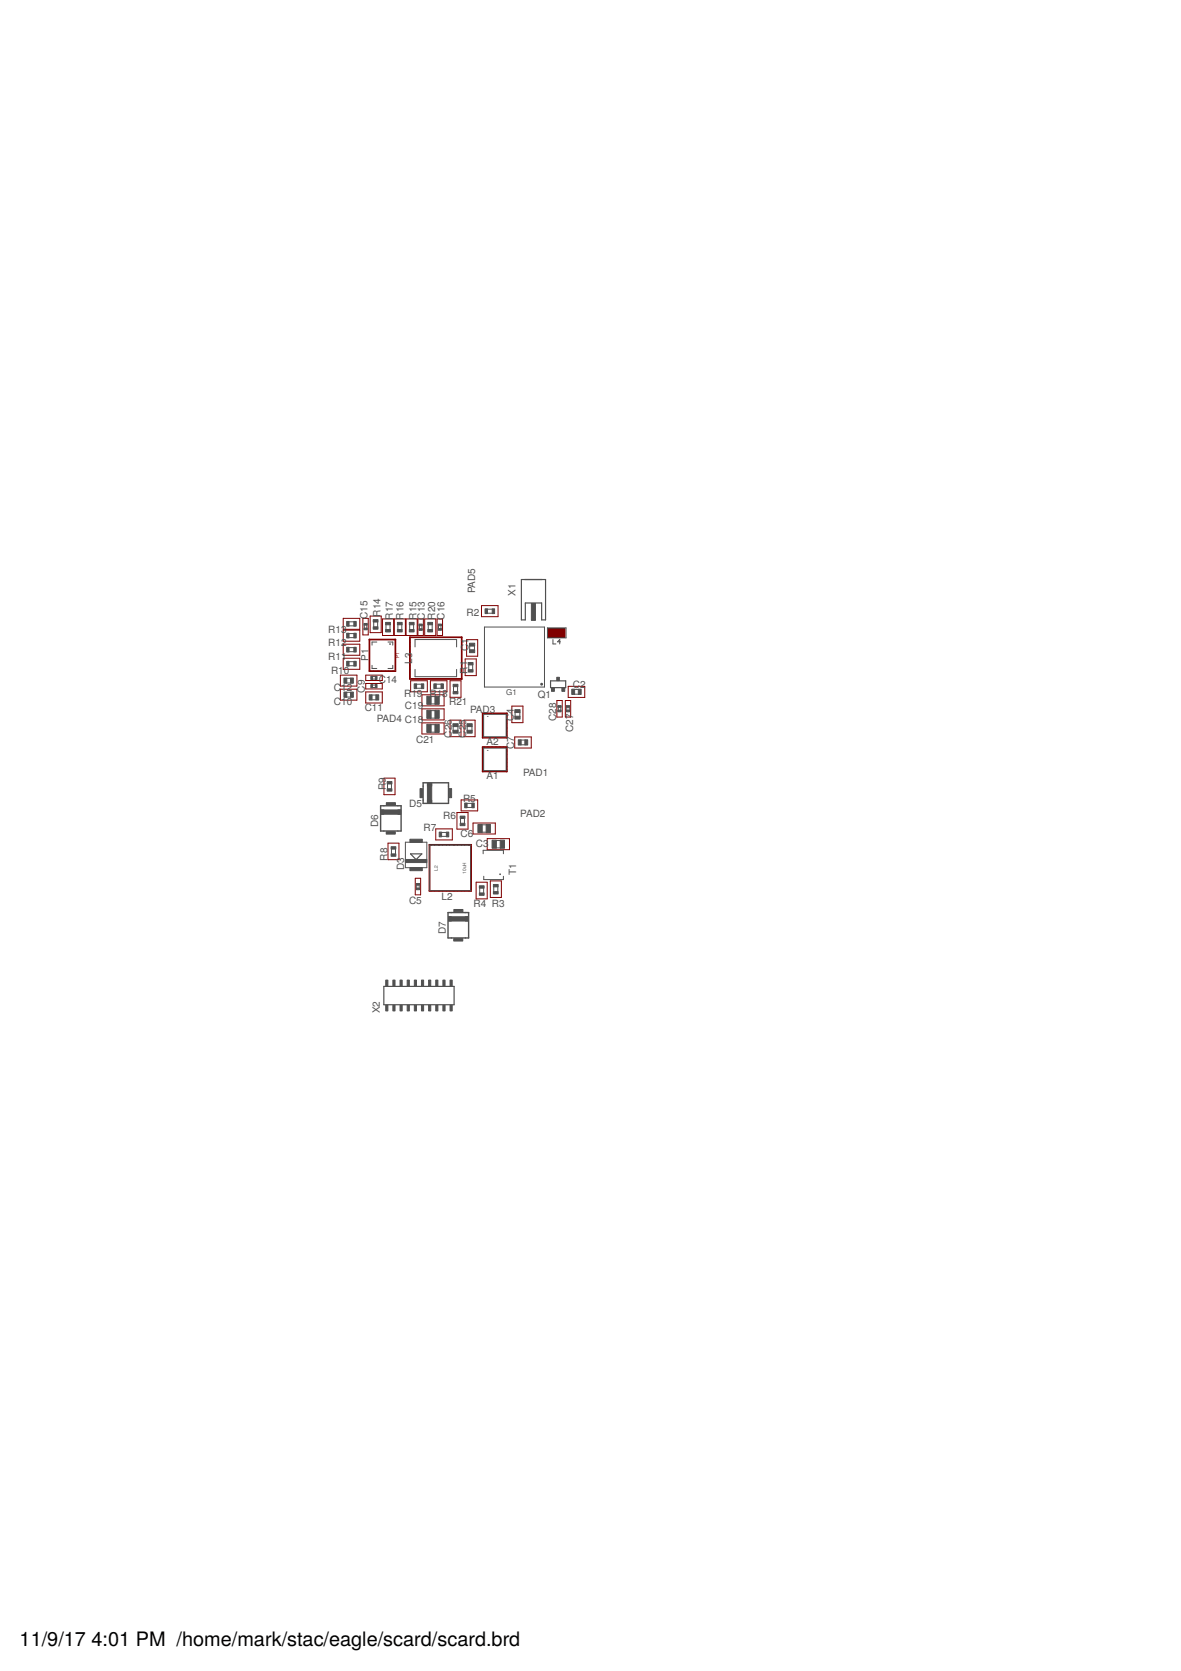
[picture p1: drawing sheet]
<svg xmlns="http://www.w3.org/2000/svg" width="210mm" height="297mm" viewBox="0 0 210 297" stroke-linecap="round" stroke-linejoin="round" font-family="sans-serif">
<defs><g id="words">
<g font-size="3.5">
<text x="3.5" y="292.5">11/9/17</text>
<text x="16.3" y="292.5">4:01 PM /home/mark/stac/eagle/scard/scard.brd</text>
</g>
<g font-size="1.8" fill="#505050">
<text x="84.5" y="105.5" transform="rotate(-90 84.5 105.5)">PAD5</text>
<text x="91.6" y="105.9" transform="rotate(-90 91.6 105.9)">X1</text>
<text x="58.3" y="112.5">R13</text>
<text x="65.3" y="110" transform="rotate(-90 65.3 110)">C15</text>
<text x="67.6" y="109.6" transform="rotate(-90 67.6 109.6)">R14</text>
<text x="69.8" y="110.1" transform="rotate(-90 69.8 110.1)">R17</text>
<text x="71.7" y="110.1" transform="rotate(-90 71.7 110.1)">R16</text>
<text x="74" y="110.1" transform="rotate(-90 74 110.1)">R15</text>
<text x="75.5" y="110.1" transform="rotate(-90 75.5 110.1)">C13</text>
<text x="77.3" y="110.1" transform="rotate(-90 77.3 110.1)">R20</text>
<text x="79" y="110.1" transform="rotate(-90 79 110.1)">C16</text>
<text x="82.9" y="109.5">R2</text>
<text x="58.3" y="114.9">R12</text>
<text x="58.3" y="117.4">R11</text>
<text x="58.8" y="119.9">R10</text>
<text x="65.5" y="117.5" transform="rotate(-90 65.5 117.5)">P1</text>
<text x="73.2" y="118" transform="rotate(-90 73.2 118)">L3</text>
<text x="83.1" y="119.7" transform="rotate(-90 83.1 119.7)">R1</text>
<text x="83.3" y="115.8" transform="rotate(-90 83.3 115.8)">C1</text>
<text x="59.3" y="122.9">C12</text>
<text x="59.3" y="125.4">C10</text>
<text x="64.8" y="123.1" transform="rotate(-90 64.8 123.1)">C9</text>
<text x="67.3" y="121.4">C14</text>
<text x="71.8" y="123.9">R19</text>
<text x="76.3" y="123.9">R18</text>
<text x="79.8" y="125.4">R21</text>
<text x="95.6" y="124.1">Q1</text>
<text x="101.8" y="122.4">C2</text>
<text x="64.8" y="126.4">C11</text>
<text x="67" y="128.3">PAD4 C18</text>
<text x="72" y="126">C19</text>
<text x="80.3" y="131.1" transform="rotate(-90 80.3 131.1)">C26</text>
<text x="82.8" y="131.1" transform="rotate(-90 82.8 131.1)">C25</text>
<text x="83.6" y="126.8">PAD3</text>
<text x="86.5" y="127.5">.</text>
<text x="91.3" y="128.1" transform="rotate(-90 91.3 128.1)">C4</text>
<text x="98.8" y="128.1" transform="rotate(-90 98.8 128.1)">C28</text>
<text x="101.9" y="130.1" transform="rotate(-90 101.9 130.1)">C27</text>
<text x="74" y="132">C21</text>
<text x="86.5" y="132.5">A2</text>
<text x="86.5" y="133.5">.</text>
<text x="91.4" y="133.1" transform="rotate(-90 91.4 133.1)">C7</text>
<text x="93" y="138">PAD1</text>
<text x="68.6" y="140.4" transform="rotate(-90 68.6 140.4)">R9</text>
<text x="72.7" y="143.5">D5</text>
<text x="82.3" y="142.5">R5</text>
<text x="86.5" y="138.5">A1</text>
<text x="67.2" y="147" transform="rotate(-90 67.2 147)">D6</text>
<text x="75.3" y="147.7">R7</text>
<text x="78.8" y="145.6">R6</text>
<text x="81.9" y="148.7">C6</text>
<text x="92.4" y="145.3">PAD2</text>
<text x="68.8" y="153" transform="rotate(-90 68.8 153)">R8</text>
<text x="71.8" y="154.6" transform="rotate(-90 71.8 154.6)">D3</text>
<text x="84.6" y="150.6">C3</text>
<text x="91.7" y="155.6" transform="rotate(-90 91.7 155.6)">T1</text>
<text x="72.7" y="160.7">C5</text>
<text x="78.5" y="160">L2</text>
<text x="84.2" y="161.2">R4 R3</text>
<text x="79.2" y="166" transform="rotate(-90 79.2 166)">D7</text>
<text x="67.5" y="180.1" transform="rotate(-90 67.5 180.1)">X2</text>
</g>
<text font-size="1.4" fill="#505050" x="90" y="123.6">G1</text>
<text font-size=".8" fill="#800000" x="71" y="117" transform="rotate(-90 71 117)">P1</text>
<g font-size=".8" fill="#505050">
<text x="77.8" y="154.7" transform="rotate(-90 77.8 154.7)">L2</text>
<text x="82.8" y="155.3" transform="rotate(-90 82.8 155.3)">10uH</text>
</g>
</g></defs>
<g fill="none" stroke="#800000" stroke-width=".18">
<path d="M61 109.9h2.9v2h-2.9zM61 112h2.9v2h-2.9zM61 114.5h2.9v2h-2.9zM61 117h2.9v2h-2.9zM64.5 109.9h.9v3h-.9zM65.8 109.5h2v3h-2zM68 110h2v3h-2zM70.1 110h2v3h-2zM72.2 110h1.9v3h-1.9zM74.3 110h.9v3h-.9zM75.5 110h1.9v3h-1.9zM77.7 110h1v3h-1z"/>
<path d="M82.7 117.1h1.9v3h-1.9zM82.9 113.7h2v2.9h-2zM85.6 107.7h2.9v1.9h-2.9zM60.5 120h2.9v2h-2.9zM60.5 122.5h2.9v2h-2.9zM65 120h2.9v1h-2.9zM65 123h2.9v2h-2.9zM65 121.5h2.9v1h-2.9zM68.2 138.3h2v3h-2zM73 121h2.9v2h-2.9zM75 126h3.9v2h-3.9zM75 123.5h3.9v2h-3.9z"/>
<path d="M75 128.5h3.9v2h-3.9zM76.5 121h2.9v2h-2.9zM80 121h1.9v3h-1.9zM80 128h1.9v3h-1.9zM82.5 128h1.9v3h-1.9zM91 125.5h1.9v3h-1.9zM91.5 131h2.9v2h-2.9zM99 124.5h.9v3h-.9zM100.5 124.5h.9v3h-.9zM101 122h2.9v2h-2.9zM69 149.9h1.9v2.9h-1.9zM73.8 156.1h1v3h-1z"/>
<path d="M77.4 147.3h3v2h-3zM81.2 144.4h2v3h-2zM82 142.2h2.9v1.9h-2.9zM84.1 146.3h3.9v2h-3.9zM84.6 156.8h2v3h-2zM86.6 149.1h4v1.9h-4zM87.1 156.6h2v2.9h-2z"/>
</g>
<g fill="#800000" stroke="#800000" stroke-width=".18">
<path d="M76.3 150.2h.1l-.1 8.2z"/>
<path d="M76.3 150.2h7.5z"/>
<path d="M83.7 150.1l.1 8.3z"/>
<path d="M76.3 158.3l7.5 .1z"/>
<path d="M85.7 132.8h4.4z"/>
<path d="M90 132.8h.1v4.4z"/>
<path d="M85.8 137.1l4.3 .1h-4.3z"/>
<path d="M85.7 132.8h.2l-.1 4.4z"/>
<path d="M85.7 126.8h4.4z"/>
<path d="M90.1 126.7v4.5z"/>
<path d="M85.8 131.1h4.3l-4.3 .1z"/>
<path d="M85.7 126.8h.2l-.1 4.4z"/>
<path d="M70.2 113.7h.1v5.7z"/>
<path d="M65.6 119.3h4.7z"/>
<path d="M65.6 113.7h.1v5.7z"/>
<path d="M65.6 113.7h4.7z"/>
<path d="M72.8 113.3h9.3z"/>
<path d="M82 113.3h.1v7.5z"/>
<path d="M72.8 120.7h9.3z"/>
<path d="M72.8 113.3h.1v7.5z"/>
<path d="M97.5 111.7h2.9v1.6h-2.9z"/>
</g>
<g fill="none" stroke="#505050" stroke-width=".18">
<path d="M62 111.3h.9M62 110.5h.9M62 113.3h.9M62 112.6h.9M62 118.3h.9M62 117.6h.9M62 115.8h.9M62 115.1h.9M64.7 111.1v.5M65.2 111.1v.5M66.1 118.3v.5h.9M66.4 110.6v.8"/>
<path d="M67 114.1h-.9v.6M67.1 110.6v.8M68.6 111.1v.8M69 114.1h.8v.6M69.3 111.1v.8M69.8 118.3v.5h-.8M70.7 111.1v.8M71.4 111.1v.8M72.8 111.1v.8M73.5 111.1v.8M73.8 119v1.3h7.4v-1.3M73.8 115v-1.3h7.4v1.3"/>
<path d="M74.5 111.3v.4M75 111.3v.4M76.1 111.1v.8M76.8 111.1v.8M77.9 111.3v.4M78.4 111.3v.4M83.3 118.2v.8M83.5 114.8v.7M84 118.2v.8M84.3 114.8v.7M86.1 111.5h10.7v10.6h-10.7zM86.6 109h.9"/>
<path d="M86.6 108.3h.9M97.3 111.6h3.3v1.8h-3.3zM98.3 113.7v.8h.5M99.6 114.1h-.5l.4-.4v.8M61.6 121.4h.7M61.6 120.6h.7M61.6 123.9h.7M61.6 123.1h.7M66.1 123.5h.7M66.1 124.4h.7M66.2 121.8h.5M66.2 122.2h.5"/>
<path d="M66.2 120.3h.5M66.2 120.7h.5M68.9 139.4v.8M69.6 139.4v.8M74 122.3h.9M74 121.6h.9M76.6 127.7h.7M76.6 126.3h.7M76.6 130.2h.7M76.6 128.8h.7M76.6 125.1h.7M76.6 123.8h.7"/>
<path d="M77.5 122.3h.9M77.5 121.6h.9M80.5 129.1v.7M80.6 122v.9M81.3 122v.9M81.4 129.1v.7M83 129.1v.7M83.9 129.1v.7M86 127h4v4h-4zM86 133h4v4h-4zM91.5 126.6v.7M92.4 126.6v.7"/>
<path d="M92.6 131.6h.7M92.6 132.4h.7M99.2 125.8v.4M99.7 125.8v.4M100.7 125.8v.4M101.2 125.8v.4M102.1 122.6h.7M102.1 123.4h.7M69.6 150.9v.9M70.3 150.9v.9M72.1 149.7h3.8v4.5h-3.8zM74.1 157.4v.5"/>
<path d="M74.5 157.4v.5M76.4 150.2h7.3v8.1h-7.3zM78.5 148h.9M78.5 148.7h.9M81.9 145.5v.8M82.5 145.5v.8M83 143.5h.9M83 142.8h.9M85.3 157.9v.8M85.7 146.6h.7M85.7 147.9h.7M85.9 151.8v-.6h3.6v.6"/>
<path d="M86 157.9v.8M86 155.8v.6h3.5v-.6M87.8 157.6v.9M88.2 150.7h.7M88.2 149.4h.7M88.5 157.6v.9"/>
<circle cx="69.3" cy="114.5" r=".06"/>
<circle cx="88.9" cy="155.4" r=".06"/>
</g>
<g fill="none" stroke="#505050" stroke-width=".25">
<path d="M75.2 139.1h4.5v3.7h-4.5zM67.6 143.2h3.7v4.5h-3.7zM79.6 162.2h3.7v4.5h-3.7z"/>
<circle cx="96.3" cy="121.6" r=".13"/>
</g>
<path d="M92.7 103h4.3v7.2h-.7v-3h-2.9v3h-.7zM97.9 121h2.6v1.2h-2.6zM73 151.8h2l-1 1zM68.2 175.3h12.5v3.3h-12.5z" fill="none" stroke="#505050" stroke-width=".21"/>
<g fill="#505050" stroke="#505050" stroke-width=".18">
<path d="M76 139.2h.7v.5h-.7z"/>
<path d="M76 142.2h.7v.5h-.7z"/>
<path d="M70.7 144h.5v.7h-.5z"/>
<path d="M67.7 144h.5v.7h-.5z"/>
<path d="M82.7 163h.5v.7h-.5z"/>
<path d="M79.7 163h.5v.7h-.5z"/>
<path d="M83.4 115.5h1v.5h-1z"/>
<path d="M83.4 114.3h1v.6h-1z"/>
<path d="M88.9 149.4h.8v1.4h-.8z"/>
<path d="M87.5 149.4h.7v1.4h-.7z"/>
<path d="M74 157.1h.6v.3h-.6z"/>
<path d="M74 157.9h.6v.3h-.6z"/>
<path d="M84.9 146.6h.8v1.4h-.8z"/>
<path d="M86.4 146.6h.8v1.4h-.8z"/>
<path d="M98 122.3h.5v.6h-.5z"/>
<path d="M99.9 122.3h.5v.6h-.5z"/>
<path d="M99 120.4h.4v.6h-.4z"/>
<path d="M87.5 108.2h.4v.9h-.4z"/>
<path d="M86.2 108.2h.4v.9h-.4z"/>
<path d="M83.2 119h.9v.5h-.9z"/>
<path d="M83.2 117.8h.9v.4h-.9z"/>
<path d="M87.7 158.5h.8v.4h-.8z"/>
<path d="M87.7 157.2h.8v.4h-.8z"/>
<path d="M85.2 157.5h.8v.4h-.8z"/>
<path d="M85.2 158.7h.8v.5h-.8z"/>
<path d="M81.8 146.3h.8v.5h-.8z"/>
<path d="M81.8 145.1h.8v.4h-.8z"/>
<path d="M83.9 142.7h.4v.9h-.4z"/>
<path d="M82.6 142.7h.4v.9h-.4z"/>
<path d="M78.1 147.9h.4v.9h-.4z"/>
<path d="M79.3 147.9h.5v.9h-.5z"/>
<path d="M94.4 107.3h.8v3h-.8z"/>
<path d="M68.8 138.9h.9v.5h-.9z"/>
<path d="M68.8 140.2h.9v.4h-.9z"/>
<path d="M69.5 151.8h.9v.4h-.9z"/>
<path d="M69.5 150.5h.9v.4h-.9z"/>
<path d="M101.6 122.5h.5v.9h-.5z"/>
<path d="M102.8 122.5h.5v.9h-.5z"/>
<path d="M68.6 174.2h.3v1h-.3z"/>
<path d="M68.6 178.7h.3v1h-.3z"/>
<path d="M69.8 174.2h.4v1h-.4z"/>
<path d="M69.8 178.7h.4v1h-.4z"/>
<path d="M71.1 174.2h.4v1h-.4z"/>
<path d="M71.1 178.7h.4v1h-.4z"/>
<path d="M72.4 174.2h.3v1h-.3z"/>
<path d="M72.4 178.7h.3v1h-.3z"/>
<path d="M73.6 174.2h.4v1h-.4z"/>
<path d="M73.6 178.7h.4v1h-.4z"/>
<path d="M74.9 174.2h.4v1h-.4z"/>
<path d="M74.9 178.7h.4v1h-.4z"/>
<path d="M76.2 174.2h.4v1h-.4z"/>
<path d="M76.2 178.7h.4v1h-.4z"/>
<path d="M77.4 174.2h.4v1h-.4z"/>
<path d="M77.4 178.7h.4v1h-.4z"/>
<path d="M78.7 174.2h.4v1h-.4z"/>
<path d="M78.7 178.7h.4v1h-.4z"/>
<path d="M80 174.2h.4v1h-.4z"/>
<path d="M80 178.7h.4v1h-.4z"/>
<path d="M91.5 126.2h.9v.5h-.9z"/>
<path d="M91.5 127.3h.9v.5h-.9z"/>
<path d="M92.1 131.5h.5v.9h-.5z"/>
<path d="M93.3 131.5h.5v.9h-.5z"/>
<path d="M72.9 154.2h2.2v.6h-2.2z"/>
<path d="M72.9 149.2h2.2v.5h-2.2z"/>
<path d="M72.1 152.8h3.8v.5h-3.8z"/>
<path d="M77.3 126.3h.8v1.4h-.8z"/>
<path d="M75.9 126.3h.7v1.4h-.7z"/>
<path d="M77.3 128.8h.8v1.4h-.8z"/>
<path d="M75.9 128.8h.7v1.4h-.7z"/>
<path d="M83 128.7h.9v.5h-.9z"/>
<path d="M83 129.8h.9v.5h-.9z"/>
<path d="M80.5 128.7h.9v.5h-.9z"/>
<path d="M80.5 129.8h.9v.5h-.9z"/>
<path d="M77.3 123.8h.8v1.4h-.8z"/>
<path d="M75.9 123.8h.7v1.4h-.7z"/>
<path d="M62.3 120.5h.5v1h-.5z"/>
<path d="M61.1 120.5h.5v1h-.5z"/>
<path d="M62.3 123h.5v1h-.5z"/>
<path d="M61.1 123h.5v1h-.5z"/>
<path d="M65.6 123.5h.5v.9h-.5z"/>
<path d="M66.8 123.5h.5v.9h-.5z"/>
<path d="M65.9 121.7h.3v.6h-.3z"/>
<path d="M66.7 121.7h.3v.6h-.3z"/>
<path d="M77.9 111.7h.6v.3h-.6z"/>
<path d="M77.9 110.9h.6v.3h-.6z"/>
<path d="M64.7 111.7h.6v.3h-.6z"/>
<path d="M64.7 110.8h.6v.3h-.6z"/>
<path d="M65.9 120.2h.3v.6h-.3z"/>
<path d="M66.7 120.2h.3v.6h-.3z"/>
<path d="M74.5 110.9h.6v.3h-.6z"/>
<path d="M74.5 111.8h.6v.3h-.6z"/>
<path d="M62.9 110.5h.4v.8h-.4z"/>
<path d="M61.6 110.5h.4v.8h-.4z"/>
<path d="M62.9 112.6h.4v.8h-.4z"/>
<path d="M61.6 112.6h.4v.8h-.4z"/>
<path d="M70.6 111.9h.9v.4h-.9z"/>
<path d="M70.6 110.6h.9v.5h-.9z"/>
<path d="M66.3 110.2h.9v.4h-.9z"/>
<path d="M66.3 111.4h.9v.4h-.9z"/>
<path d="M68.5 110.6h.9v.5h-.9z"/>
<path d="M68.5 111.9h.9v.4h-.9z"/>
<path d="M74.9 121.6h.4v.8h-.4z"/>
<path d="M73.6 121.6h.4v.8h-.4z"/>
<path d="M78.4 121.6h.4v.8h-.4z"/>
<path d="M77.1 121.6h.4v.8h-.4z"/>
<path d="M76 111.9h.9v.4h-.9z"/>
<path d="M76 110.6h.9v.5h-.9z"/>
<path d="M72.7 110.6h.9v.5h-.9z"/>
<path d="M72.7 111.9h.9v.4h-.9z"/>
<path d="M62.9 117.6h.4v.8h-.4z"/>
<path d="M61.6 117.6h.4v.8h-.4z"/>
<path d="M62.9 115.1h.4v.8h-.4z"/>
<path d="M61.6 115.1h.4v.8h-.4z"/>
<path d="M100.6 125.4h.6v.3h-.6z"/>
<path d="M100.6 126.2h.6v.3h-.6z"/>
<path d="M99.1 125.4h.6v.3h-.6z"/>
<path d="M99.1 126.2h.6v.3h-.6z"/>
<path d="M79.8 140.2h.5v1.6h-.5z"/>
<path d="M74.7 140.2h.4v1.6h-.4z"/>
<path d="M76 139.2h.7v3.5h-.7z"/>
<path d="M68.6 147.8h1.7v.5h-1.7z"/>
<path d="M68.7 142.7h1.6v.4h-1.6z"/>
<path d="M67.7 144h3.5v.7h-3.5z"/>
<path d="M80.6 166.9h1.7v.4h-1.7z"/>
<path d="M80.7 161.7h1.6v.4h-1.6z"/>
<path d="M79.7 163h3.5v.7h-3.5z"/>
<path d="M80.5 121.6h.9v.5h-.9z"/>
<path d="M80.5 122.9h.9v.4h-.9z"/>
</g>
<use href="#words"/>
</svg>
